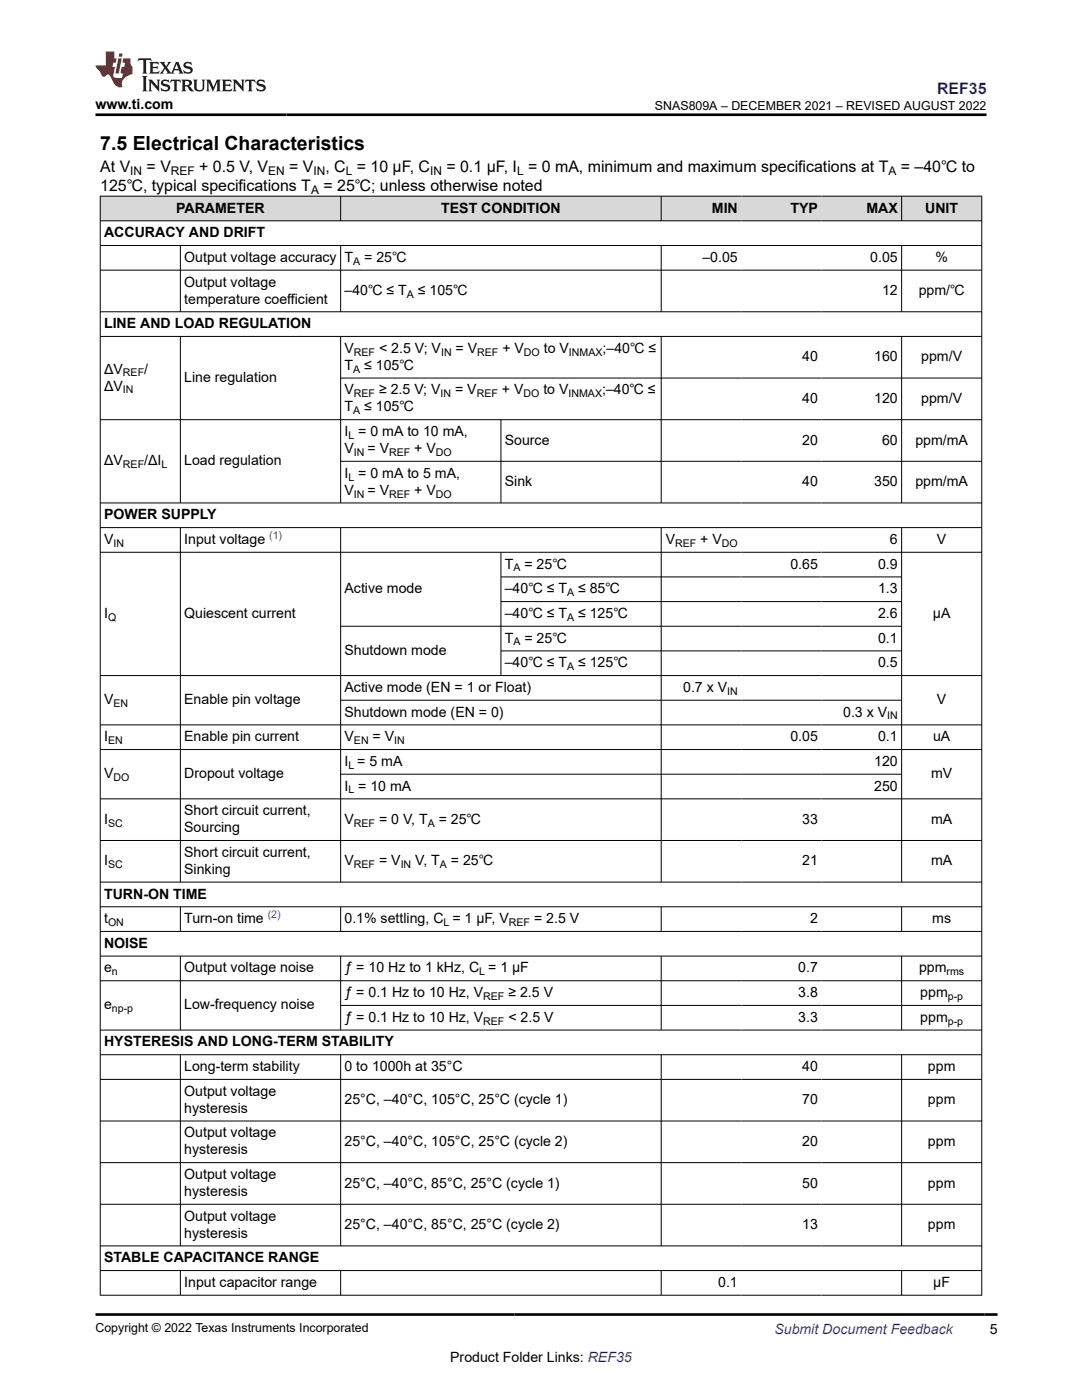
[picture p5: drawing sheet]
<svg xmlns="http://www.w3.org/2000/svg" width="216mm" height="279mm" viewBox="0 0 216 279" stroke-linecap="round" stroke-linejoin="round" font-family="sans-serif">
<defs><g id="words">
<text font-size="3.9" x="20" y="29.9">7.5 Electrical Characteristics</text>
<text font-size="3.2" fill="#00f" x="187" y="18.7">REF35</text>
<g font-size="3.2">
<text x="20" y="34.3">At V</text>
<text x="29.3" y="34.3">= V</text>
<text x="39.8" y="34.3">+ 0.5 V, V</text>
<text x="57.7" y="34.3">= V</text>
<text x="64.9" y="34.3">, C = 10 µF, C</text>
<text x="89.1" y="34.3">= 0.1 µF, I = 0 mA, minimum and maximum specifications at T</text>
<text x="179.8" y="34.3">= –40℃ to</text>
<text x="20" y="38.1">125℃, typical specifications T</text>
<text x="64.5" y="38.1">= 25℃; unless otherwise noted</text>
</g>
<g font-size="2.8">
<text x="19.1" y="21.8">www.ti.com</text>
<text x="20.8" y="47.3">ACCURACY AND DRIFT</text>
<text x="35.2" y="42.4">PARAMETER</text>
<text x="88" y="42.4">TEST CONDITION</text>
<text x="142" y="42.4">MIN</text>
<text x="157.7" y="42.4">TYP</text>
<text x="172.9" y="42.4">MAX</text>
<text x="184.6" y="42.4">UNIT</text>
<text x="36.8" y="52.3">Output voltage accuracy</text>
<text x="68.7" y="52.3">T</text>
<text x="72.7" y="52.3">= 25℃</text>
<text x="140.2" y="52.3">–0.05</text>
<text x="173.6" y="52.3">0.05</text>
<text x="186.7" y="52.3">%</text>
<text x="36.8" y="57.2">Output voltage</text>
<text x="68.7" y="58.9">–40℃ ≤ T</text>
<text x="83.4" y="58.9">≤ 105℃</text>
<text x="176" y="58.9">12</text>
<text x="183.3" y="58.9">ppm/℃</text>
<text x="20.8" y="65.5">LINE AND LOAD REGULATION</text>
<text x="36.8" y="60.6">temperature coefficient</text>
<text x="68.7" y="70.4">V</text>
<text x="75.6" y="70.4">&lt; 2.5 V; V</text>
<text x="90.9" y="70.4">= V</text>
<text x="100.2" y="70.4">+ V</text>
<text x="108.5" y="70.4">to V</text>
<text x="120.2" y="70.4">;–40℃ ≤</text>
<text x="20.8" y="74.6">ΔV</text>
<text x="20.8" y="78">ΔV</text>
<text x="28.8" y="74.6">/</text>
<text x="36.8" y="76.3">Line regulation</text>
<text x="68.7" y="73.8">T</text>
<text x="72.7" y="73.8">≤ 105℃</text>
<text x="160.1" y="72.1">40</text>
<text x="174.4" y="72.1">160</text>
<text x="183.8" y="72.1">ppm/V</text>
<text x="68.7" y="78.7">V</text>
<text x="68.7" y="82.1">T</text>
<text x="72.7" y="82.1">≤ 105℃</text>
<text x="75.6" y="78.7">≥ 2.5 V; V</text>
<text x="90.8" y="78.7">= V</text>
<text x="100.1" y="78.7">+ V</text>
<text x="108.4" y="78.7">to V</text>
<text x="120.1" y="78.7">;–40℃ ≤</text>
<text x="160.1" y="80.4">40</text>
<text x="174.4" y="80.4">120</text>
<text x="183.8" y="80.4">ppm/V</text>
<text x="68.7" y="87">I = 0 mA to 10 mA,</text>
<text x="100.7" y="88.7">Source</text>
<text x="160.1" y="88.7">20</text>
<text x="176" y="88.7">60</text>
<text x="182.7" y="88.7">ppm/mA</text>
<text x="20.8" y="92.9">ΔV</text>
<text x="28.8" y="92.9">/ΔI</text>
<text x="36.8" y="92.9">Load regulation</text>
<text x="68.7" y="90.4">V</text>
<text x="68.7" y="95.3">I = 0 mA to 5 mA,</text>
<text x="73.3" y="90.4">= V</text>
<text x="82.7" y="90.4">+ V</text>
<text x="68.7" y="98.7">V</text>
<text x="73.3" y="98.7">= V</text>
<text x="82.7" y="98.7">+ V</text>
<text x="100.7" y="97">Sink</text>
<text x="160.1" y="97">40</text>
<text x="174.4" y="97">350</text>
<text x="182.7" y="97">ppm/mA</text>
<text x="20.8" y="103.6">POWER SUPPLY</text>
<text x="20.8" y="108.6">V</text>
<text x="36.8" y="108.6">Input voltage</text>
<text x="100.7" y="113.5">T</text>
<text x="104.6" y="113.5">= 25℃</text>
<text x="132.8" y="108.6">V</text>
<text x="139.7" y="108.6">+ V</text>
<text x="157.7" y="113.5">0.65</text>
<text x="175.2" y="113.5">0.9</text>
<text x="177.6" y="108.6">6</text>
<text x="187" y="108.6">V</text>
<text x="68.7" y="118.4">Active mode</text>
<text x="100.7" y="118.4">–40℃ ≤ T</text>
<text x="115.4" y="118.4">≤ 85℃</text>
<text x="175.2" y="118.4">1.3</text>
<text x="20.8" y="123.3">I</text>
<text x="36.8" y="123.3">Quiescent current</text>
<text x="100.7" y="123.3">–40℃ ≤ T</text>
<text x="115.4" y="123.3">≤ 125℃</text>
<text x="175.2" y="123.3">2.6</text>
<text x="186.2" y="123.3">µA</text>
<text x="68.7" y="130.7">Shutdown mode</text>
<text x="100.7" y="128.3">T</text>
<text x="104.6" y="128.3">= 25℃</text>
<text x="175.2" y="128.3">0.1</text>
<text x="100.7" y="133.2">–40℃ ≤ T</text>
<text x="115.4" y="133.2">≤ 125℃</text>
<text x="175.2" y="133.2">0.5</text>
<text x="20.8" y="140.6">V</text>
<text x="36.8" y="140.6">Enable pin voltage</text>
<text x="68.7" y="138.1">Active mode (EN = 1 or Float)</text>
<text x="68.7" y="143">Shutdown mode (EN = 0)</text>
<text x="136.3" y="138.1">0.7 x V</text>
<text x="168.2" y="143">0.3 x V</text>
<text x="187" y="140.6">V</text>
<text x="20.8" y="147.9">I</text>
<text x="36.8" y="147.9">Enable pin current</text>
<text x="68.7" y="147.9">V</text>
<text x="74.3" y="147.9">= V</text>
<text x="157.7" y="147.9">0.05</text>
<text x="175.2" y="147.9">0.1</text>
<text x="186.2" y="147.9">uA</text>
<text x="20.8" y="155.3">V</text>
<text x="36.8" y="155.3">Dropout voltage</text>
<text x="68.7" y="152.9">I = 5 mA</text>
<text x="174.4" y="152.9">120</text>
<text x="185.8" y="155.3">mV</text>
<text x="68.7" y="157.8">I = 10 mA</text>
<text x="174.4" y="157.8">250</text>
<text x="20.8" y="164.4">I</text>
<text x="36.8" y="162.7">Short circuit current,</text>
<text x="36.8" y="166.1">Sourcing</text>
<text x="68.7" y="164.4">V</text>
<text x="75.6" y="164.4">= 0 V, T</text>
<text x="87.5" y="164.4">= 25℃</text>
<text x="160.1" y="164.4">33</text>
<text x="185.8" y="164.4">mA</text>
<text x="20.8" y="172.7">I</text>
<text x="36.8" y="171">Short circuit current,</text>
<text x="68.7" y="172.7">V</text>
<text x="75.6" y="172.7">= V</text>
<text x="82.9" y="172.7">V, T</text>
<text x="90" y="172.7">= 25℃</text>
<text x="160.1" y="172.7">21</text>
<text x="185.8" y="172.7">mA</text>
<text x="20.8" y="179.3">TURN-ON TIME</text>
<text x="36.8" y="174.4">Sinking</text>
<text x="20.8" y="184.2">t</text>
<text x="36.8" y="184.2">Turn-on time</text>
<text x="68.7" y="184.2">0.1% settling, C = 1 µF, V</text>
<text x="106.6" y="184.2">= 2.5 V</text>
<text x="161.6" y="184.2">2</text>
<text x="186" y="184.2">ms</text>
<text x="20.8" y="189.2">NOISE</text>
<text x="20.8" y="194.1">e</text>
<text x="36.8" y="194.1">Output voltage noise</text>
<text x="68.7" y="194.1">ƒ = 10 Hz to 1 kHz, C = 1 µF</text>
<text x="159.3" y="194.1">0.7</text>
<text x="183.4" y="194.1">ppm</text>
<text x="20.8" y="201.5">e</text>
<text x="36.8" y="201.5">Low-frequency noise</text>
<text x="68.7" y="199">ƒ = 0.1 Hz to 10 Hz, V</text>
<text x="68.7" y="203.9">ƒ = 0.1 Hz to 10 Hz, V</text>
<text x="101.4" y="199">≥ 2.5 V</text>
<text x="101.4" y="203.9">&lt; 2.5 V</text>
<text x="159.3" y="199">3.8</text>
<text x="159.3" y="203.9">3.3</text>
<text x="183.6" y="199">ppm</text>
<text x="183.6" y="203.9">ppm</text>
<text x="20.8" y="208.8">HYSTERESIS AND LONG-TERM STABILITY</text>
<text x="36.8" y="213.8">Long-term stability</text>
<text x="68.7" y="213.8">0 to 1000h at 35°C</text>
<text x="160.1" y="213.8">40</text>
<text x="185.2" y="213.8">ppm</text>
<text x="36.8" y="218.7">Output voltage</text>
<text x="68.7" y="220.4">25°C, –40°C, 105°C, 25°C (cycle 1)</text>
<text x="160.1" y="220.4">70</text>
<text x="185.2" y="220.4">ppm</text>
<text x="36.8" y="222.1">hysteresis</text>
<text x="36.8" y="227">Output voltage</text>
<text x="36.8" y="230.4">hysteresis</text>
<text x="68.7" y="228.7">25°C, –40°C, 105°C, 25°C (cycle 2)</text>
<text x="160.1" y="228.7">20</text>
<text x="185.2" y="228.7">ppm</text>
<text x="36.8" y="235.3">Output voltage</text>
<text x="36.8" y="238.7">hysteresis</text>
<text x="68.7" y="237">25°C, –40°C, 85°C, 25°C (cycle 1)</text>
<text x="160.1" y="237">50</text>
<text x="185.2" y="237">ppm</text>
<text x="36.8" y="243.6">Output voltage</text>
<text x="68.7" y="245.3">25°C, –40°C, 85°C, 25°C (cycle 2)</text>
<text x="160.1" y="245.3">13</text>
<text x="185.2" y="245.3">ppm</text>
<text x="20.8" y="251.9">STABLE CAPACITANCE RANGE</text>
<text x="36.8" y="247">hysteresis</text>
<text x="36.8" y="256.8">Input capacitor range</text>
<text x="143.3" y="256.8">0.1</text>
<text x="186.2" y="256.8">µF</text>
<text x="197.5" y="266.1">5</text>
<text x="89.8" y="271.7">Product Folder Links: REF35</text>
</g>
<text font-size="2.8" fill="#00f" x="154.5" y="266.2">Submit Document Feedback</text>
<g font-size="2.5">
<text x="130.7" y="21.9">SNAS809A – DECEMBER 2021 – REVISED AUGUST 2022</text>
<text x="19.1" y="265.9">Copyright © 2022 Texas Instruments Incorporated</text>
</g>
<g font-size="2.4">
<text x="26" y="34.9">IN</text>
<text x="34.1" y="34.9">REF</text>
<text x="53.5" y="34.9">EN</text>
<text x="62.5" y="34.9">IN</text>
<text x="69" y="34.9">L</text>
<text x="85.8" y="34.9">IN</text>
<text x="103.2" y="34.9">L</text>
<text x="177.3" y="34.9">A</text>
<text x="62.1" y="38.7">A</text>
</g>
<g font-size="2.1">
<text x="70.5" y="52.8">A</text>
<text x="81.2" y="59.4">A</text>
<text x="70.6" y="71">REF</text>
<text x="88" y="71">IN</text>
<text x="95.2" y="71">REF</text>
<text x="104.6" y="71">DO</text>
<text x="113.5" y="71">INMAX</text>
<text x="24.5" y="75.1">REF</text>
<text x="70.5" y="74.4">A</text>
<text x="24.5" y="78.5">IN</text>
<text x="70.5" y="82.7">A</text>
<text x="70.6" y="79.3">REF</text>
<text x="87.9" y="79.3">IN</text>
<text x="95.1" y="79.3">REF</text>
<text x="104.5" y="79.3">DO</text>
<text x="113.4" y="79.3">INMAX</text>
<text x="69.5" y="87.6">L</text>
<text x="24.5" y="93.4">REF</text>
<text x="32.2" y="93.4">L</text>
<text x="69.5" y="95.9">L</text>
<text x="70.6" y="91">IN</text>
<text x="77.6" y="91">REF</text>
<text x="87" y="91">DO</text>
<text x="70.6" y="99.3">IN</text>
<text x="77.6" y="99.3">REF</text>
<text x="87" y="99.3">DO</text>
<text x="22.6" y="109.1">IN</text>
<text x="134.7" y="109.1">REF</text>
<text x="144" y="109.1">DO</text>
<text x="102.4" y="114.1">A</text>
<text x="113.2" y="119">A</text>
<text x="21.6" y="123.9">Q</text>
<text x="113.2" y="123.9">A</text>
<text x="102.4" y="128.8">A</text>
<text x="113.2" y="133.7">A</text>
<text x="22.6" y="141.1">EN</text>
<text x="145.1" y="138.7">IN</text>
<text x="177" y="143.6">IN</text>
<text x="21.6" y="148.5">EN</text>
<text x="70.6" y="148.5">EN</text>
<text x="78.7" y="148.5">IN</text>
<text x="22.6" y="155.9">DO</text>
<text x="69.5" y="153.4">L</text>
<text x="69.5" y="158.3">L</text>
<text x="21.6" y="165">SC</text>
<text x="70.6" y="165">REF</text>
<text x="85.3" y="165">A</text>
<text x="21.6" y="173.3">SC</text>
<text x="70.6" y="173.3">REF</text>
<text x="80" y="173.3">IN</text>
<text x="87.8" y="173.3">A</text>
<text x="21.6" y="184.8">ON</text>
<text x="88.5" y="184.8">L</text>
<text x="101.5" y="184.8">REF</text>
<text x="22.3" y="194.6">n</text>
<text x="95.6" y="194.6">L</text>
<text x="188.9" y="194.6">rms</text>
<text x="22.3" y="202">np-p</text>
<text x="96.4" y="199.6">REF</text>
<text x="189.1" y="199.6">p-p</text>
<text x="96.4" y="204.5">REF</text>
<text x="189.1" y="204.5">p-p</text>
</g>
<g font-size="2.1" fill="#00f">
<text x="53.7" y="107.6">(1)</text>
<text x="53.4" y="183.3">(2)</text>
</g>
</g></defs>
<g fill="#d8d8d8">
<path d="M20 39.1h175.9v5h-175.9z" fill-rule="evenodd"/>
<path d="M20.1 39.2h47.8v4.8h-47.8z" fill-rule="evenodd"/>
<path d="M68 39.2h63.9v4.8h-63.9z" fill-rule="evenodd"/>
<path d="M132 39.2h15.9v4.8h-15.9z" fill-rule="evenodd"/>
<path d="M147.9 39.2h16v4.8h-16z" fill-rule="evenodd"/>
<path d="M163.9 39.2h15.9v4.8h-15.9z" fill-rule="evenodd"/>
<path d="M180 39.2h15.8v4.8h-15.8z" fill-rule="evenodd"/>
</g>
<g fill="none" stroke="#000" stroke-width=".2">
<path d="M19.9 39.1h176.1M20 39.1v219.5M68 39.1v5M131.9 39.1v5M179.9 39.1v5M195.9 39.1v219.5M19.9 44.1h176.1M19.9 49h176.1M19.9 53.9h176.1M36 49v13.3M68 49v13.3M131.9 49v13.3"/>
<path d="M179.9 49v13.3M19.9 62.2h176.1M19.9 67.1h176.1M36 67.1v33.3M68 67.1v33.3M68 75.5h128M131.9 67.1v33.3M179.9 67.1v33.3M68 92.1h128M100 83.8v16.6M196 83.8h-176.1M19.9 100.4h176.1"/>
<path d="M19.9 105.3h176.1M19.9 110.2h176.1M36 105.3v70.8M68 105.3v70.8M100 110.2v24.7M100 115.1h80M131.9 105.3v70.8M179.9 105.3v70.8M19.9 134.8h176.1M68 139.7h112M100 120.1h80M100 129.9h80"/>
<path d="M180 125h-112M19.9 144.7h176.1M19.9 149.6h176.1M19.9 159.4h176.1M68 154.5h112M19.9 167.7h176.1M19.9 176h176.1M19.9 181h176.1M19.9 185.9h176.1M19.9 190.8h176.1M19.9 195.7h176.1M36 181v4.9"/>
<path d="M36 190.8v14.8M68 181v4.9M68 190.8v14.8M131.9 181v4.9M131.9 190.8v14.8M179.9 181v4.9M179.9 190.8v14.8M19.9 205.6h176.1M19.9 210.5h176.1M19.9 215.4h176.1M36 210.5v38.2M68 210.5v38.2"/>
<path d="M68 200.7h128M131.9 210.5v38.2M179.9 210.5v38.2M19.9 223.7h176.1M19.9 232h176.1M19.9 240.3h176.1M19.9 248.6h176.1M19.9 253.6h176.1M19.9 258.5h176.1M36 253.6v5M68 253.6v5M131.9 253.6v5"/>
<path d="M179.9 253.6v5"/>
</g>
<path d="M27.7 11.6l-.2 .6 .5-.2h.6v.1v2.2l-.2 .4h1l-.2-.4v-2.2v-.1h.5l.5 .2-.1-.6zM29.8 12.4l.2 .3v1.6l-.2 .4h1.9l.1-.6a1.08 1.08 0 0 1-1.3 .2v-.7h.6l.4 .2v-.7l-.4 .2h-.6v-.5l.2-.2a1 1 0 0 1 1 .3l-.1-.5zM31.8 12.4l1 1.1-1 1.2h.9l-.2-.2 .4-.8 .5 .8-.2 .2h1.6l-.2-.2 .1-.5h1l.1 .5-.1 .2h.9l-.2-.4-.8-1.9h-.5l-1 2.1-.8-1.1 .9-1h-.8l.2 .2-.5 .6-.3-.6 .1-.2zM35.2 12.8l.4 1h-.8zM36.8 12.5a.65 .65 0 0 0-.2 .7 .65 .65 0 0 0 .6 .5l.7 .1 .1 .3a.79 .79 0 0 1-.7 .4 .79 .79 0 0 1-.7-.5l.1 .7 .2-.1a.93 .93 0 0 0 1.1 0 .93 .93 0 0 0 .4-.9 1.46 1.46 0 0 0-1.2-.6l-.1-.3a1.09 1.09 0 0 1 1.2 .2l-.2-.6-.1 .1-.6-.2zM28.4 15.2l.2 .4v2.2l-.2 .4h1l-.2-.4v-2.2l.2-.4zM29.6 15.9l.2 .4v1.5l-.2 .4h.8l-.3-.4v-1.3l1.7 1.8v-2l.2-.4h-.8l.2 .2 .1 1.1-1.2-1.3zM32.3 16a.65 .65 0 0 0-.2 .8 .65 .65 0 0 0 .7 .4l.6 .2 .1 .2a.79 .79 0 0 1-.7 .4 .79 .79 0 0 1-.7-.5l.1 .7 .2-.1a.93 .93 0 0 0 1.1 .1 .93 .93 0 0 0 .4-1 1.46 1.46 0 0 0-1.2-.5l-.1-.4a1.09 1.09 0 0 1 1.2 .2l-.2-.6-.1 .1-.6-.1zM34.1 15.9l-.1 .6a.63 .63 0 0 1 .7-.3l.1 1.6-.3 .4h1l-.2-.4v-1.6a.66 .66 0 0 1 .8 .3l-.1-.6zM36.2 15.9l.2 .4v1.5l-.2 .4h.9l-.2-.2v-.7h.5l.1 .2a.79 .79 0 0 0 1.2 .6l-1-.9a.61 .61 0 0 0 .6-.6 .61 .61 0 0 0-.5-.7zM36.9 16.2h.2a.47 .47 0 0 1 .5 .1 .47 .47 0 0 1 .1 .5l-.2 .1-.6 .1zM38.5 15.9l.2 .2a2.27 2.27 0 0 0 .4 2 1.04 1.04 0 0 0 1.7-.7v-1.3l.2-.2h-.8l.2 .4v1.1a.6 .6 0 0 1-.6 .6 .6 .6 0 0 1-.6-.6v-1.1l.3-.4zM41.1 15.9l.2 .4v1.5l-.2 .4h.7l-.2-.4v-1.4l.9 1.9 .8-1.9v1.4l-.2 .4h1l-.3-.4v-1.5l.3-.4h-.8l-.7 1.5-.7-1.5zM44.3 15.9l.2 .4v1.5l-.2 .4h1.9l.1-.6a1.09 1.09 0 0 1-1.3 .2v-.7h.6l.4 .2v-.6l-.4 .2h-.6v-.6l.2-.1a1.01 1.01 0 0 1 1 .3l-.1-.6zM46.4 15.9l.3 .4v1.5l-.3 .4h.8l-.2-.4v-1.3l1.6 1.8v-2l.2-.4h-.7l.2 .2v1.1l-1.2-1.3zM49 15.9l-.1 .6a.63 .63 0 0 1 .8-.3v1.6l-.3 .4h1l-.2-.4v-1.6a.66 .66 0 0 1 .8 .3l-.1-.6zM51.4 16a.65 .65 0 0 0-.2 .8 .65 .65 0 0 0 .6 .4l.6 .2 .2 .2a.79 .79 0 0 1-.8 .4 .79 .79 0 0 1-.6-.5l.1 .7 .2-.1a.93 .93 0 0 0 1 .1 .93 .93 0 0 0 .5-1 1.46 1.46 0 0 0-1.3-.5l-.1-.4a1.09 1.09 0 0 1 1.3 .2l-.2-.6-.2 .1-.5-.1z" fill="#231f20"/>
<path d="M21.1 10.3v2.7h-2.1l.1 .4 .9 1a.95 .95 0 0 0 .9 .9 .59 .59 0 0 1 .6-.4 .59 .59 0 0 1 .5 .3l.4 .8a1.59 1.59 0 0 0 2.1 1.4 1.61 1.61 0 0 1 1-2.3l1-.3-.1-1.5a1.59 1.59 0 0 1-.4-1.7h-1.4l-.2 .9h.5l-.1 .9h-.5l-.2 .9v.3l.4 .1-.2 .9h-.6a.73 .73 0 0 1-1.1-.7l.3-1.5h-.5l.2-.9h.5l.2-.9h-.5v-1.3zM23.6 11.6l-.6 3.1h.7l.6-3.1zM23.8 10.7l-.1 .6h.7l.1-.6z" fill="#ed1c24"/>
<path d="M19.1 22.9h177.8M19.1 262.3h179.9" fill="none" stroke="#000" stroke-width=".53"/>
<use href="#words"/>
</svg>
